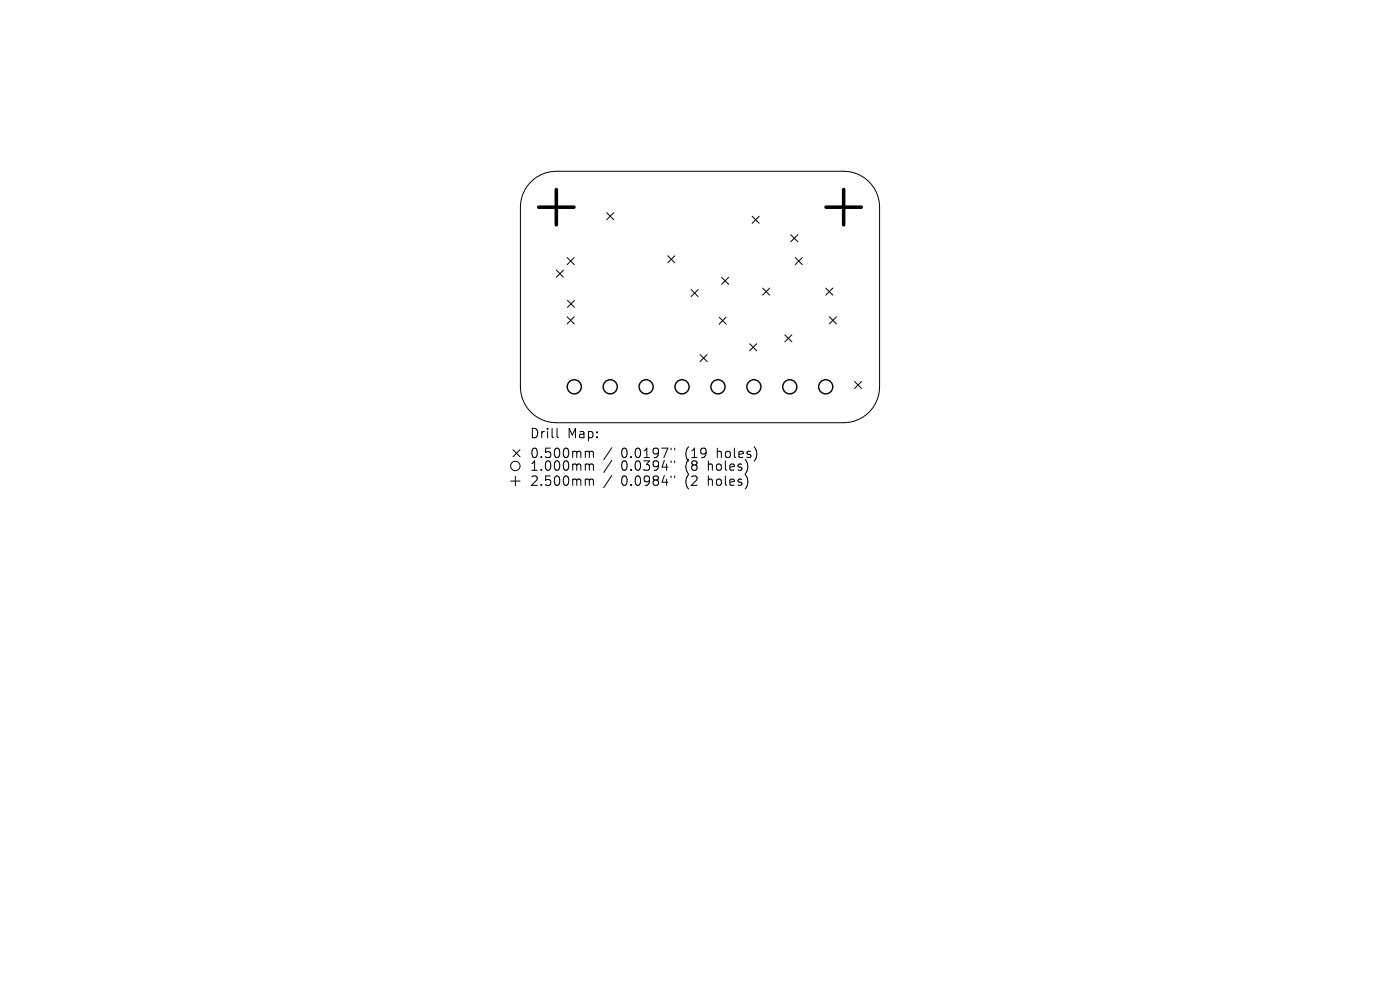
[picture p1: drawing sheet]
<svg xmlns="http://www.w3.org/2000/svg" width="297mm" height="210mm" viewBox="0 0 297 210" stroke-linecap="round" stroke-linejoin="round" font-family="sans-serif">
<defs><g id="words">
<g font-size="2.8">
<text x="112.3" y="93.2">Drill</text>
<text x="120.3" y="93.2">Map:</text>
<text x="112.3" y="97.4">0.500mm</text>
<text x="112.3" y="100.1">1.000mm</text>
<text x="131.8" y="97.4">0.0197&quot;</text>
<text x="131.8" y="100.1">0.0394&quot;</text>
<text x="145.5" y="97.4">(19</text>
<text x="145.5" y="100.1">(8</text>
<text x="150.5" y="100.1">holes)</text>
<text x="152.4" y="97.4">holes)</text>
<text x="112.3" y="103.3">2.500mm</text>
<text x="131.8" y="103.3">0.0984&quot;</text>
<text x="145.5" y="103.3">(2</text>
<text x="150.5" y="103.3">holes)</text>
</g>
</g></defs>
<g fill="none" stroke="#000" stroke-width=".21">
<path d="M112.5 38.7a7.6 7.6 0 0 1 5.5-2.4h61a7.6 7.6 0 0 1 7.6 7.7v38.1a7.6 7.6 0 0 1-7.6 7.6h-61a7.6 7.6 0 0 1-7.6-7.6v-38.1a7.6 7.6 0 0 1 2.1-5.3zM118 57.3l1.5 1.5M119.5 57.3l-1.5 1.5M120.3 54.6l1.5 1.5M121.8 54.6l-1.5 1.5M128.7 45.1l1.5 1.5M130.2 45.1l-1.5 1.5M141.7 54.3l1.5 1.5M143.2 54.3l-1.5 1.5M153.1 58.8l1.5 1.5M154.6 58.8l-1.5 1.5M159.6 45.9l1.5 1.5"/>
<path d="M161.1 45.9l-1.5 1.5M167.8 49.8l1.5 1.5M168.7 54.6l1.5 1.5M169.3 49.8l-1.5 1.5M170.2 54.6l-1.5 1.5M120.3 67.2l1.5 1.5M120.4 63.7l1.5 1.5M121.8 67.2l-1.5 1.5M121.9 63.7l-1.5 1.5M146.6 61.4l1.5 1.5M148.1 61.4l-1.5 1.5M148.5 75.2l1.5 1.5"/>
<path d="M150 75.2l-1.5 1.5M152.6 67.3l1.5 1.5M154.1 67.3l-1.5 1.5M159 72.9l1.5 1.5M160.5 72.9l-1.5 1.5M161.8 61.1l1.5 1.5M163.3 61.1l-1.5 1.5M166.5 71l1.5 1.5M168 71l-1.5 1.5M175.2 61.1l1.5 1.5M175.9 67.2l1.5 1.5M176.7 61.1l-1.5 1.5"/>
<path d="M177.4 67.2l-1.5 1.5M108.8 95.4l1.5 1.5M110.3 95.4l-1.5 1.5M118.2 90.9v1.7l.3 .3M124.5 95.7l.4 .1 .1 .2M124.5 98.4h.2l.3 .3M125 96l.3-.3 .5 .1 .1 1.3M125 96v1.1M125 98.7v1.1M125 98.7l.3-.3 .5 .1 .1 1.3M129.8 95l-1.7 2.5M129.8 97.7l-1.7 2.5"/>
<path d="M142.4 95.1v.3M142.4 97.8v.3M143.1 95.1v.3M143.1 97.8v.3M181.3 80.9l1.5 1.5M182.8 80.9l-1.5 1.5M108.3 102h2M109.3 101v2M124.5 101.6h.2l.3 .3M125 101.9v1.1M125 101.9l.3-.3 .5 .1 .1 1.3M129.8 100.9l-1.7 2.5"/>
<path d="M142.4 101v.3M143.1 101v.3"/>
<circle cx="109.3" cy="98.8" r="1"/>
</g>
<g fill="none" stroke="#000" stroke-width=".3">
<circle cx="121.8" cy="82.1" r="1.5"/>
<circle cx="129.5" cy="82.1" r="1.5"/>
<circle cx="137.1" cy="82.1" r="1.5"/>
<circle cx="144.7" cy="82.1" r="1.5"/>
<circle cx="152.3" cy="82.1" r="1.5"/>
<circle cx="159.9" cy="82.1" r="1.5"/>
<circle cx="167.6" cy="82.1" r="1.5"/>
<circle cx="175.2" cy="82.1" r="1.5"/>
</g>
<path d="M114.3 44h7.5M118 40.2v7.5M175.2 44h7.5M179 40.2v7.5" fill="none" stroke="#000" stroke-width=".75"/>
<use href="#words"/>
</svg>
